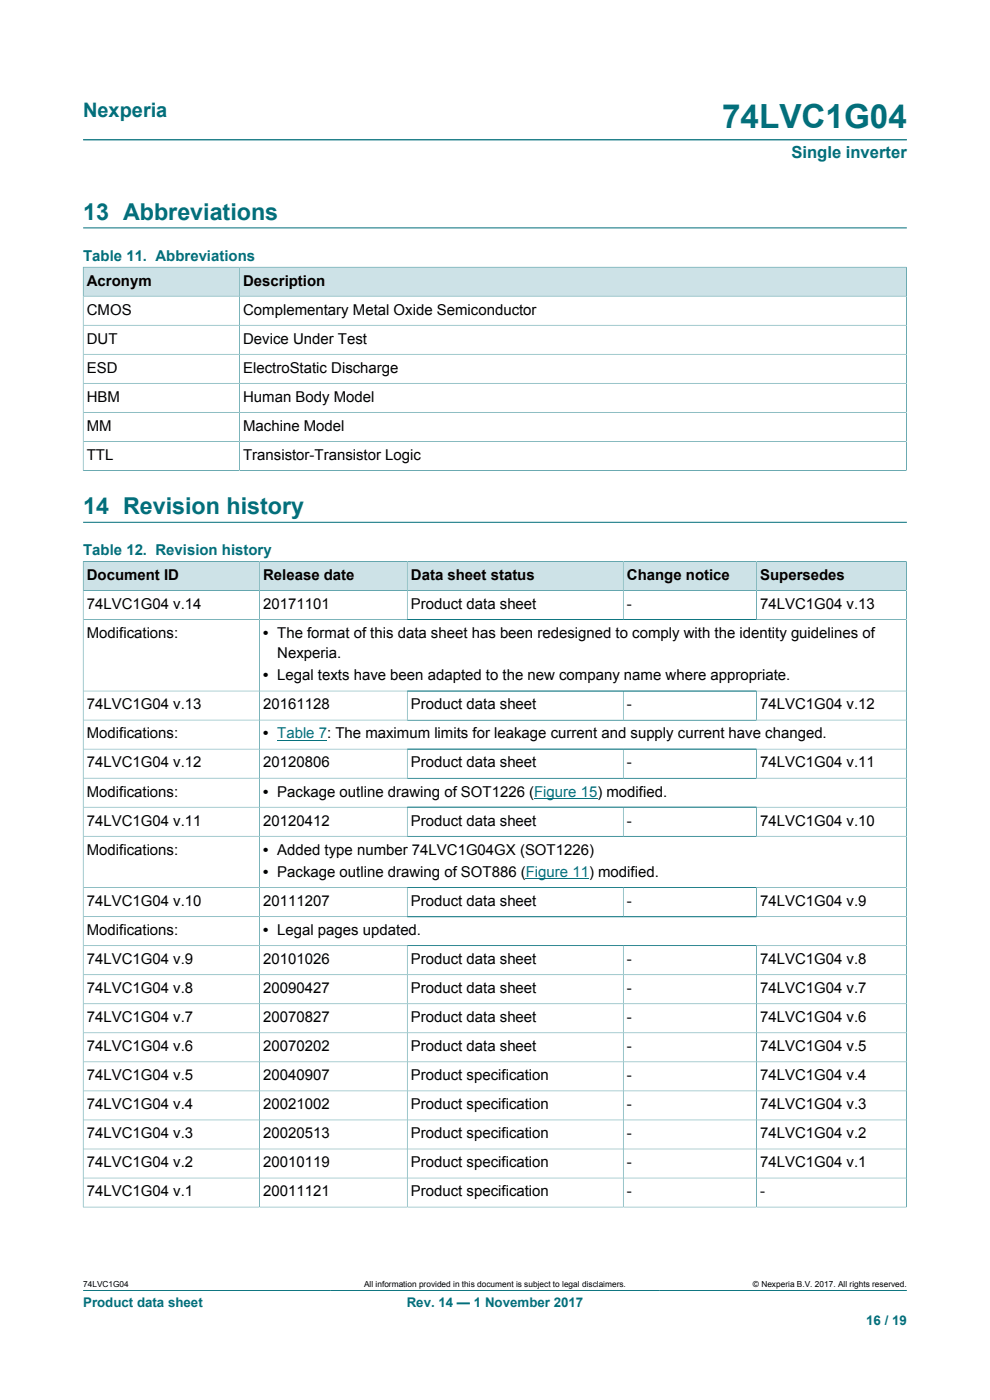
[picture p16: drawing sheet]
<svg xmlns="http://www.w3.org/2000/svg" width="210mm" height="297mm" viewBox="0 0 210 297" stroke-linecap="round" stroke-linejoin="round" font-family="sans-serif">
<defs><g id="words">
<text font-size="7.1" fill="#036f7b" x="153.2" y="27.2">74LVC1G04</text>
<g font-size="4.9" fill="#036f7b">
<text x="17.6" y="46.6">13 Abbreviations</text>
<text x="17.6" y="109">14 Revision history</text>
</g>
<text font-size="4.2" fill="#036f7b" x="17.6" y="24.8">Nexperia</text>
<text font-size="3.5" fill="#036f7b" x="167.9" y="33.5">Single inverter</text>
<g font-size="3.2" fill="#036f7b">
<text x="17.6" y="55.4">Table 11. Abbreviations</text>
<text x="17.6" y="117.8">Table 12. Revision history</text>
</g>
<g font-size="3.2">
<text x="18.4" y="60.6">Acronym</text>
<text x="51.6" y="60.6">Description</text>
<text x="18.4" y="66.7">CMOS</text>
<text x="51.6" y="66.7">Complementary Metal Oxide Semiconductor</text>
<text x="18.4" y="72.9">DUT</text>
<text x="51.6" y="72.9">Device Under Test</text>
<text x="18.4" y="79.1">ESD</text>
<text x="51.6" y="79.1">ElectroStatic Discharge</text>
<text x="18.4" y="85.2">HBM</text>
<text x="51.6" y="85.2">Human Body Model</text>
<text x="18.4" y="91.4">MM</text>
<text x="51.6" y="91.4">Machine Model</text>
<text x="18.4" y="97.5">TTL</text>
<text x="51.6" y="97.5">Transistor-Transistor Logic</text>
<text x="18.4" y="123">Document ID</text>
<text x="55.8" y="123">Release date</text>
<text x="87.2" y="123">Data sheet status</text>
<text x="133" y="123">Change notice</text>
<text x="161.2" y="123">Supersedes</text>
<text x="18.4" y="129.2">74LVC1G04 v.14</text>
<text x="55.8" y="129.2">20171101</text>
<text x="87.2" y="129.2">Product data sheet</text>
<text x="133" y="129.2">-</text>
<text x="161.2" y="129.2">74LVC1G04 v.13</text>
<text x="18.4" y="135.3">Modifications:</text>
<text x="55.8" y="135.3">• The format of this data sheet has been redesigned to comply with the identity guidelines of</text>
<text x="58.8" y="139.6">Nexperia.</text>
<text x="55.8" y="144.3">• Legal texts have been adapted to the new company name where appropriate.</text>
<text x="18.4" y="150.5">74LVC1G04 v.13</text>
<text x="55.8" y="150.5">20161128</text>
<text x="87.2" y="150.5">Product data sheet</text>
<text x="133" y="150.5">-</text>
<text x="161.2" y="150.5">74LVC1G04 v.12</text>
<text x="18.4" y="156.7">Modifications:</text>
<text x="55.8" y="156.7">• Table 7: The maximum limits for leakage current and supply current have changed.</text>
<text x="18.4" y="162.8">74LVC1G04 v.12</text>
<text x="55.8" y="162.8">20120806</text>
<text x="87.2" y="162.8">Product data sheet</text>
<text x="133" y="162.8">-</text>
<text x="161.2" y="162.8">74LVC1G04 v.11</text>
<text x="18.4" y="169">Modifications:</text>
<text x="55.8" y="169">• Package outline drawing of SOT1226 (Figure 15) modified.</text>
<text x="18.4" y="175.1">74LVC1G04 v.11</text>
<text x="55.8" y="175.1">20120412</text>
<text x="87.2" y="175.1">Product data sheet</text>
<text x="133" y="175.1">-</text>
<text x="161.2" y="175.1">74LVC1G04 v.10</text>
<text x="18.4" y="181.3">Modifications:</text>
<text x="55.8" y="181.3">• Added type number 74LVC1G04GX (SOT1226)</text>
<text x="55.8" y="186.1">• Package outline drawing of SOT886 (Figure 11) modified.</text>
<text x="18.4" y="192.2">74LVC1G04 v.10</text>
<text x="55.8" y="192.2">20111207</text>
<text x="87.2" y="192.2">Product data sheet</text>
<text x="133" y="192.2">-</text>
<text x="161.2" y="192.2">74LVC1G04 v.9</text>
<text x="18.4" y="198.4">Modifications:</text>
<text x="55.8" y="198.4">• Legal pages updated.</text>
<text x="18.4" y="204.5">74LVC1G04 v.9</text>
<text x="55.8" y="204.5">20101026</text>
<text x="87.2" y="204.5">Product data sheet</text>
<text x="133" y="204.5">-</text>
<text x="161.2" y="204.5">74LVC1G04 v.8</text>
<text x="18.4" y="210.7">74LVC1G04 v.8</text>
<text x="55.8" y="210.7">20090427</text>
<text x="87.2" y="210.7">Product data sheet</text>
<text x="133" y="210.7">-</text>
<text x="161.2" y="210.7">74LVC1G04 v.7</text>
<text x="18.4" y="216.9">74LVC1G04 v.7</text>
<text x="55.8" y="216.9">20070827</text>
<text x="87.2" y="216.9">Product data sheet</text>
<text x="133" y="216.9">-</text>
<text x="161.2" y="216.9">74LVC1G04 v.6</text>
<text x="18.4" y="223">74LVC1G04 v.6</text>
<text x="55.8" y="223">20070202</text>
<text x="87.2" y="223">Product data sheet</text>
<text x="133" y="223">-</text>
<text x="161.2" y="223">74LVC1G04 v.5</text>
<text x="18.4" y="229.2">74LVC1G04 v.5</text>
<text x="55.8" y="229.2">20040907</text>
<text x="87.2" y="229.2">Product specification</text>
<text x="133" y="229.2">-</text>
<text x="161.2" y="229.2">74LVC1G04 v.4</text>
<text x="18.4" y="235.3">74LVC1G04 v.4</text>
<text x="55.8" y="235.3">20021002</text>
<text x="87.2" y="235.3">Product specification</text>
<text x="133" y="235.3">-</text>
<text x="161.2" y="235.3">74LVC1G04 v.3</text>
<text x="18.4" y="241.5">74LVC1G04 v.3</text>
<text x="55.8" y="241.5">20020513</text>
<text x="87.2" y="241.5">Product specification</text>
<text x="133" y="241.5">-</text>
<text x="161.2" y="241.5">74LVC1G04 v.2</text>
<text x="18.4" y="247.7">74LVC1G04 v.2</text>
<text x="55.8" y="247.7">20010119</text>
<text x="87.2" y="247.7">Product specification</text>
<text x="133" y="247.7">-</text>
<text x="161.2" y="247.7">74LVC1G04 v.1</text>
<text x="18.4" y="253.8">74LVC1G04 v.1</text>
<text x="55.8" y="253.8">20011121</text>
<text x="87.2" y="253.8">Product specification</text>
<text x="133" y="253.8">-</text>
<text x="161.2" y="253.8">-</text>
</g>
<g font-size="2.8" fill="#036f7b">
<text x="17.6" y="277.3">Product data sheet</text>
<text x="86.3" y="277.3">Rev. 14 — 1 November 2017</text>
<text x="183.7" y="281">16 / 19</text>
</g>
<g font-size="1.8">
<text x="17.6" y="273.1">74LVC1G04</text>
<text x="77.2" y="273.1">All information provided in this document is subject to legal disclaimers.</text>
<text x="159.7" y="273.1">© Nexperia B.V. 2017. All rights reserved.</text>
</g>
</g></defs>
<path d="M17.6 29.7h174.8M17.6 48.3h174.8M17.6 273.8h174.8" fill="none" stroke="#036f7b" stroke-width=".21"/>
<path d="M17.7 56.7h33v6.1h-33z" fill="#cde2e7"/>
<path d="M17.6 56.6v6.2h33.2v-6.1h-33.2" fill="none" stroke="#036f7b" stroke-width=".21"/>
<path d="M50.9 56.7h141.3v6.1h-141.3z" fill="#cde2e7"/>
<path d="M192.3 56.6v43.3M192.3 56.7h-141.5v43.1M17.6 69h174.7M17.6 75.1h174.7M192.3 62.8h-174.7v37.1M17.6 99.8h174.7M17.6 81.3h174.7M17.6 87.5h174.7M17.6 93.6h174.7M17.6 110.8h174.8" fill="none" stroke="#036f7b" stroke-width=".21"/>
<path d="M17.7 119.2h37.3v6h-37.3z" fill="#cde2e7"/>
<path d="M17.6 119.1v6.2h37.4v-6.2h-37.4" fill="none" stroke="#036f7b" stroke-width=".21"/>
<path d="M55.1 119.2h31.2v6h-31.2z" fill="#cde2e7"/>
<path d="M55 119.1h31.4v6.2h-31.4z" fill="none" stroke="#036f7b" stroke-width=".21"/>
<path d="M86.5 119.2h45.6v6h-45.6z" fill="#cde2e7"/>
<path d="M86.4 119.1h45.8v6.2h-45.8z" fill="none" stroke="#036f7b" stroke-width=".21"/>
<path d="M132.3 119.2h28.1v6h-28.1z" fill="#cde2e7"/>
<path d="M132.2 119.1h28.3v6.2h-28.3z" fill="none" stroke="#036f7b" stroke-width=".21"/>
<path d="M160.5 119.2h31.7v6h-31.7z" fill="#cde2e7"/>
<g fill="none" stroke="#036f7b" stroke-width=".21">
<path d="M192.3 119.1v137M192.3 119.1h-31.8v12.3M17.6 131.4h174.7M55 125.3v130.8M86.4 125.3v6.1M132.2 125.3v6.1M192.3 125.3h-174.7v130.8M17.6 146.6h174.7M17.6 152.8h174.7M17.6 158.9h174.7M86.4 146.6v6.2M86.4 158.9v6.2"/>
<path d="M132.2 146.6v6.2M132.2 158.9v6.2M160.5 146.6v6.2M160.5 158.9v6.2M17.6 165.1h174.7M17.6 171.2h174.7M17.6 177.4h174.7M86.4 171.2v6.2M132.2 171.2v6.2M160.5 171.2v6.2M17.6 188.3h174.7M17.6 194.5h174.7"/>
<path d="M86.4 188.3v6.2M132.2 188.3v6.2M160.5 188.3v6.2M17.6 200.6h174.7M17.6 206.8h174.7M17.6 213h174.7M17.6 219.1h174.7M86.4 200.6v55.5M132.2 200.6v55.5M160.5 200.6v55.5M17.6 225.3h174.7M17.6 231.4h174.7"/>
<path d="M17.6 237.6h174.7M17.6 256.1h174.7M17.6 243.8h174.7M17.6 249.9h174.7"/>
</g>
<path d="M58.8 157h10.6M113.3 169.3h13.4M111.5 186.4h13.4" fill="none" stroke="#00f" stroke-width=".21"/>
<use href="#words"/>
</svg>
